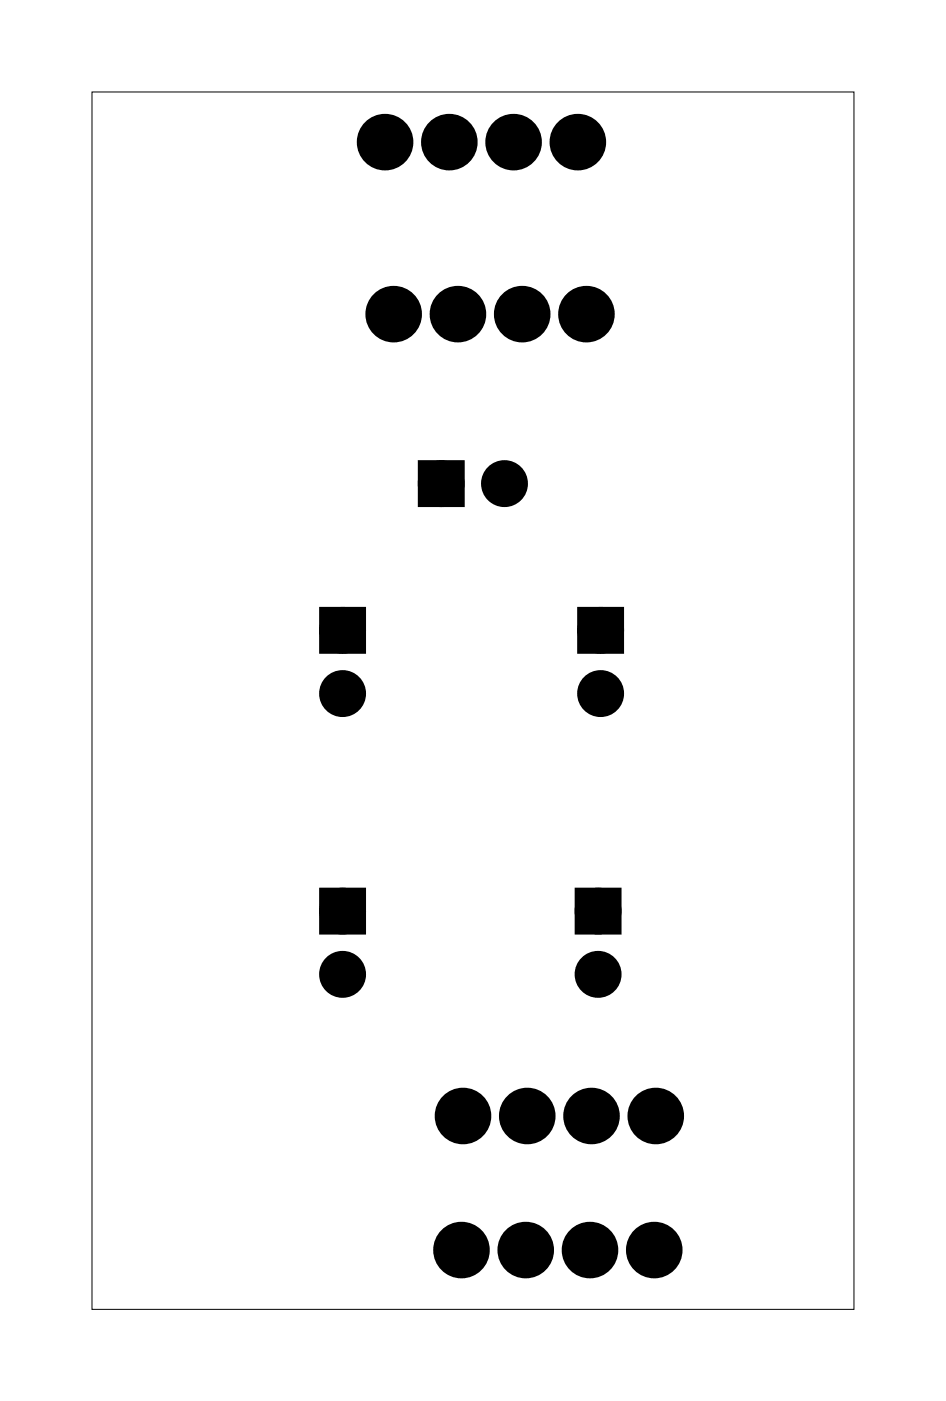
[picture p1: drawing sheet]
<svg xmlns="http://www.w3.org/2000/svg" width="37mm" height="55mm" viewBox="0 0 37 55" stroke-linecap="round" stroke-linejoin="round" font-family="sans-serif">
<path d="M3.6 3.6h30.2v48.2h-30.2z" fill="none" stroke="#000" stroke-width=".04"/>
<g fill="#000">
<circle cx="15.2" cy="5.6" r=".74"/>
<circle cx="15.6" cy="12.4" r=".74"/>
<circle cx="17.4" cy="19.1" r=".6"/>
<circle cx="17.8" cy="5.6" r=".74"/>
<circle cx="18.1" cy="12.4" r=".74"/>
<circle cx="19.9" cy="19.1" r=".6"/>
<circle cx="20.3" cy="5.6" r=".74"/>
<circle cx="20.6" cy="12.4" r=".74"/>
<circle cx="22.8" cy="5.6" r=".74"/>
<circle cx="23.2" cy="12.4" r=".74"/>
<circle cx="13.5" cy="27.4" r=".6"/>
<circle cx="13.5" cy="36" r=".6"/>
<circle cx="13.5" cy="38.5" r=".6"/>
<circle cx="13.5" cy="24.9" r=".6"/>
<circle cx="23.6" cy="38.5" r=".6"/>
<circle cx="23.6" cy="36" r=".6"/>
<circle cx="23.7" cy="27.4" r=".6"/>
<circle cx="23.7" cy="24.9" r=".6"/>
<circle cx="18.2" cy="49.4" r=".74"/>
<circle cx="18.3" cy="44.1" r=".74"/>
<circle cx="20.8" cy="49.4" r=".74"/>
<circle cx="20.8" cy="44.1" r=".74"/>
<circle cx="23.3" cy="49.4" r=".74"/>
<circle cx="23.4" cy="44.1" r=".74"/>
<circle cx="25.9" cy="49.4" r=".74"/>
<circle cx="25.9" cy="44.1" r=".74"/>
</g>
<g fill="none" stroke="#000" stroke-width=".76" stroke-linecap="butt">
<circle cx="15.2" cy="5.6" r=".74"/>
<circle cx="15.6" cy="12.4" r=".74"/>
<circle cx="17.8" cy="5.6" r=".74"/>
<circle cx="18.1" cy="12.4" r=".74"/>
<circle cx="20.3" cy="5.6" r=".74"/>
<circle cx="20.6" cy="12.4" r=".74"/>
<circle cx="22.8" cy="5.6" r=".74"/>
<circle cx="23.2" cy="12.4" r=".74"/>
<circle cx="18.2" cy="49.4" r=".74"/>
<circle cx="18.3" cy="44.1" r=".74"/>
<circle cx="20.8" cy="49.4" r=".74"/>
<circle cx="20.8" cy="44.1" r=".74"/>
<circle cx="23.3" cy="49.4" r=".74"/>
<circle cx="23.4" cy="44.1" r=".74"/>
<circle cx="25.9" cy="49.4" r=".74"/>
<circle cx="25.9" cy="44.1" r=".74"/>
</g>
<g fill="none" stroke="#000" stroke-width=".65" stroke-linecap="butt">
<path d="M16.8 18.5h1.2v1.2h-1.2zM12.9 24.3h1.2v1.2h-1.2zM12.9 35.4h1.2v1.2h-1.2zM23 35.4h1.2v1.2h-1.2zM23.1 24.3h1.2v1.2h-1.2z"/>
<circle cx="17.4" cy="19.1" r=".6"/>
<circle cx="19.9" cy="19.1" r=".6"/>
<circle cx="13.5" cy="36" r=".6"/>
<circle cx="13.5" cy="24.9" r=".6"/>
<circle cx="13.5" cy="27.4" r=".6"/>
<circle cx="13.5" cy="38.5" r=".6"/>
<circle cx="23.6" cy="36" r=".6"/>
<circle cx="23.6" cy="38.5" r=".6"/>
<circle cx="23.7" cy="24.9" r=".6"/>
<circle cx="23.7" cy="27.4" r=".6"/>
</g>
<path d="M16.8 18.5h1.2v1.2h-1.2zM12.9 24.3h1.2v1.2h-1.2zM12.9 35.4h1.2v1.2h-1.2zM23 35.4h1.2v1.2h-1.2zM23.1 24.3h1.2v1.2h-1.2z" fill="#000"/>
</svg>
